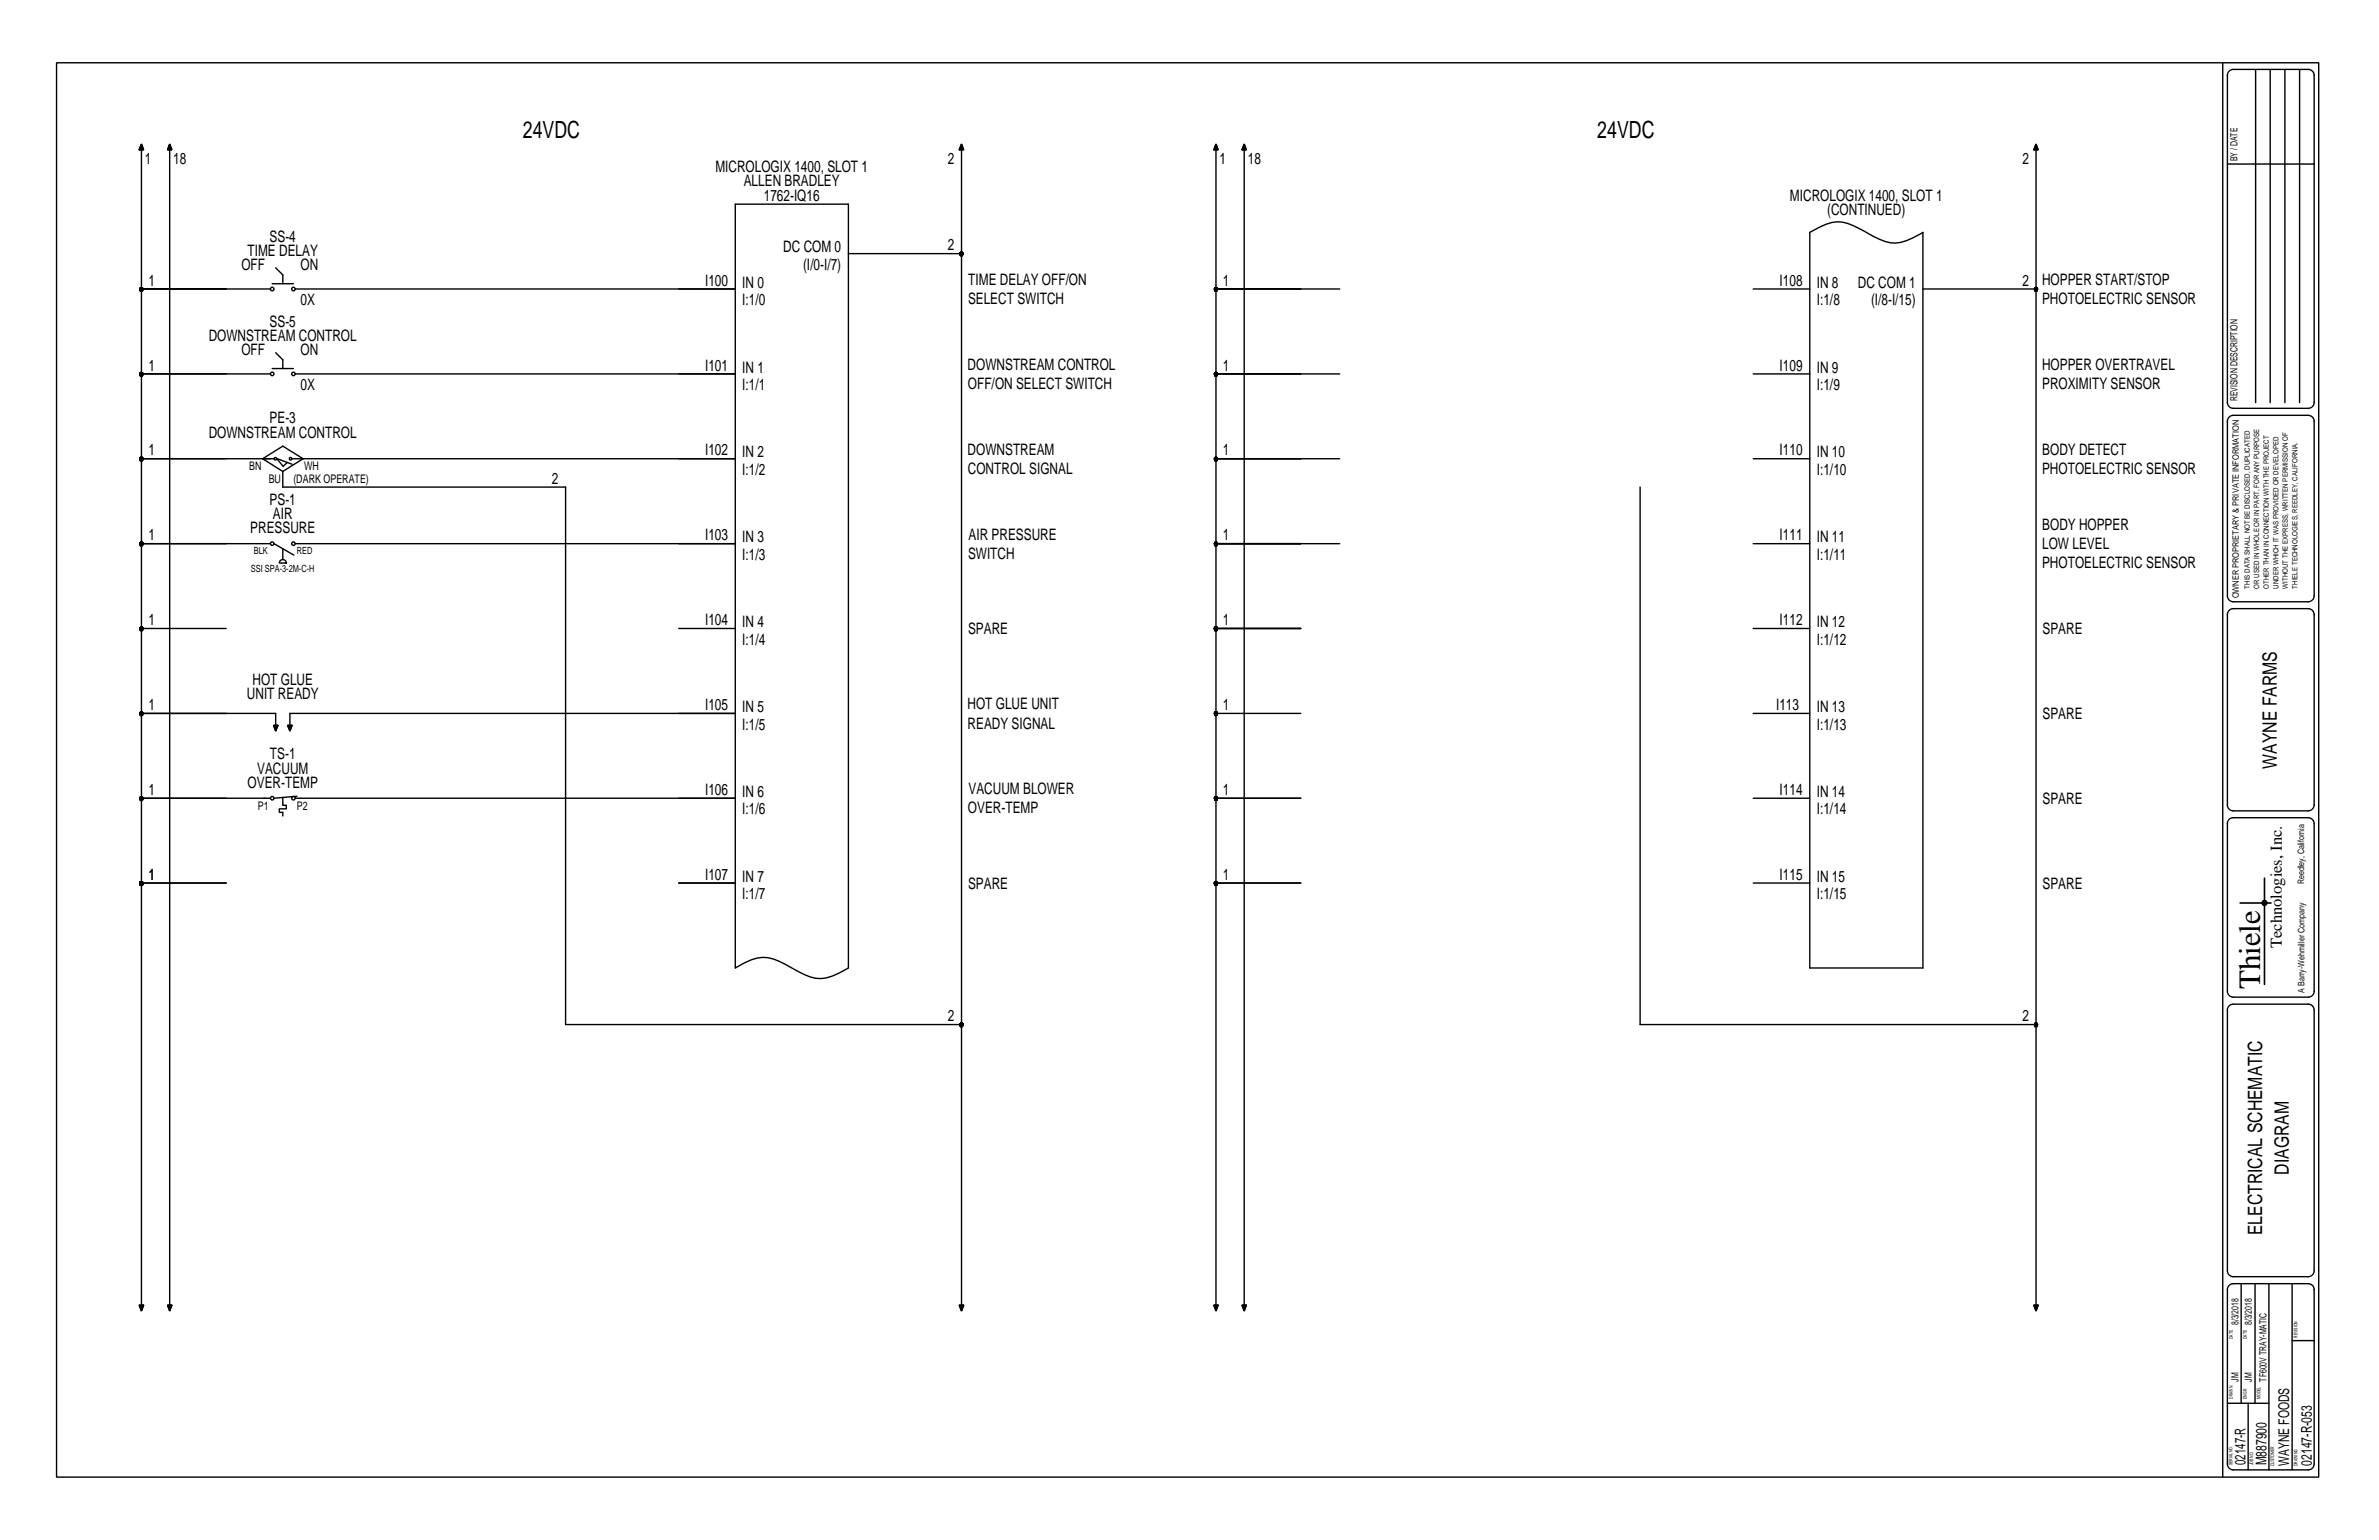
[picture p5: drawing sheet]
<svg xmlns="http://www.w3.org/2000/svg" width="432mm" height="279mm" viewBox="0 0 432 279" stroke-linecap="round" stroke-linejoin="round" font-family="sans-serif">
<defs><g id="words">
<text font-size="5.6" x="410.2" y="179.5" transform="rotate(-90 410.2 179.5)">Thiele</text>
<g font-size="4.3">
<text x="94.9" y="25.1">24VDC</text>
<text x="289.9" y="25.1">24VDC</text>
</g>
<g font-size="3.6">
<text x="413.3" y="139.5" transform="rotate(-90 413.3 139.5)">WAYNE FARMS</text>
<text x="415.4" y="213.1" transform="rotate(-90 415.4 213.1)">DIAGRAM</text>
<text x="410.6" y="224.1" transform="rotate(-90 410.6 224.1)">ELECTRICAL SCHEMATIC</text>
</g>
<text font-size="3" x="414.2" y="172" transform="rotate(-90 414.2 172)">Technologies, Inc.</text>
<g font-size="2.9">
<text x="26.3" y="29.7">1</text>
<text x="31.4" y="29.7">18</text>
<text x="172" y="29.7">2</text>
<text x="221.3" y="29.7">1</text>
<text x="226.5" y="29.7">18</text>
<text x="367.1" y="29.7">2</text>
<text x="129.9" y="31.3">MICROLOGIX 1400, SLOT 1</text>
<text x="135" y="33.8">ALLEN BRADLEY</text>
<text x="138.6" y="36.4">1762-IQ16</text>
<text x="324.9" y="36.4">MICROLOGIX 1400, SLOT 1</text>
<text x="331.6" y="39">(CONTINUED)</text>
<text x="44.9" y="46.4">TIME DELAY</text>
<text x="48.9" y="43.8">SS-4</text>
<text x="142.2" y="45.8">DC COM 0</text>
<text x="172" y="45.4">2</text>
<text x="26.9" y="51.8">1</text>
<text x="43.8" y="49">OFF</text>
<text x="54.5" y="49">ON</text>
<text x="128" y="51.8">I100</text>
<text x="134.7" y="52.2">IN 0</text>
<text x="145.8" y="49">(I/0-I/7)</text>
<text x="175.7" y="51.7">TIME DELAY OFF/ON</text>
<text x="222" y="51.8">1</text>
<text x="323" y="51.8">I108</text>
<text x="329.8" y="52.2">IN 8</text>
<text x="337.2" y="52.2">DC COM 1</text>
<text x="367.1" y="51.8">2</text>
<text x="370.6" y="51.7">HOPPER START/STOP</text>
<text x="48.9" y="59.2">SS-5</text>
<text x="54.5" y="55.4">0X</text>
<text x="134.7" y="55.4">I:1/0</text>
<text x="175.7" y="55.2">SELECT SWITCH</text>
<text x="329.8" y="55.4">I:1/8</text>
<text x="339.6" y="55.4">(I/8-I/15)</text>
<text x="370.6" y="55.2">PHOTOELECTRIC SENSOR</text>
<text x="37.9" y="61.8">DOWNSTREAM CONTROL</text>
<text x="43.8" y="64.4">OFF</text>
<text x="54.5" y="64.4">ON</text>
<text x="26.9" y="67.2">1</text>
<text x="54.5" y="70.8">0X</text>
<text x="128" y="67.2">I101</text>
<text x="134.7" y="70.8">I:1/1</text>
<text x="134.7" y="67.6">IN 1</text>
<text x="175.6" y="67.1">DOWNSTREAM CONTROL</text>
<text x="175.7" y="70.6">OFF/ON SELECT SWITCH</text>
<text x="222" y="67.2">1</text>
<text x="323" y="67.2">I109</text>
<text x="329.8" y="70.8">I:1/9</text>
<text x="329.8" y="67.6">IN 9</text>
<text x="370.6" y="67.1">HOPPER OVERTRAVEL</text>
<text x="370.6" y="70.6">PROXIMITY SENSOR</text>
<text x="48.9" y="76.8">PE-3</text>
<text x="26.9" y="82.6">1</text>
<text x="37.9" y="79.4">DOWNSTREAM CONTROL</text>
<text x="128" y="82.6">I102</text>
<text x="134.7" y="83">IN 2</text>
<text x="175.6" y="82.5">DOWNSTREAM</text>
<text x="222" y="82.6">1</text>
<text x="323" y="82.6">I110</text>
<text x="329.8" y="83">IN 10</text>
<text x="370.7" y="82.5">BODY DETECT</text>
<text x="100.2" y="87.8">2</text>
<text x="134.7" y="86.2">I:1/2</text>
<text x="175.7" y="86">CONTROL SIGNAL</text>
<text x="329.8" y="86.2">I:1/10</text>
<text x="370.6" y="86">PHOTOELECTRIC SENSOR</text>
<text x="48.9" y="91.6">PS-1</text>
<text x="49.5" y="94.1">AIR</text>
<text x="26.9" y="98">1</text>
<text x="45.4" y="96.7">PRESSURE</text>
<text x="128" y="98">I103</text>
<text x="134.7" y="98.4">IN 3</text>
<text x="134.7" y="101.6">I:1/3</text>
<text x="175.7" y="101.4">SWITCH</text>
<text x="175.8" y="97.9">AIR PRESSURE</text>
<text x="222" y="98">1</text>
<text x="323" y="98">I111</text>
<text x="329.8" y="98.4">IN 11</text>
<text x="329.8" y="101.6">I:1/11</text>
<text x="370.7" y="96.2">BODY HOPPER</text>
<text x="370.7" y="99.7">LOW LEVEL</text>
<text x="370.6" y="103.1">PHOTOELECTRIC SENSOR</text>
<text x="26.9" y="113.4">1</text>
<text x="128" y="113.4">I104</text>
<text x="134.7" y="113.8">IN 4</text>
<text x="222" y="113.4">1</text>
<text x="323" y="113.4">I112</text>
<text x="329.8" y="113.8">IN 12</text>
<text x="134.7" y="117">I:1/4</text>
<text x="175.7" y="115.1">SPARE</text>
<text x="329.8" y="117">I:1/12</text>
<text x="370.7" y="115.1">SPARE</text>
<text x="45.8" y="124.3">HOT GLUE</text>
<text x="26.9" y="128.8">1</text>
<text x="44.8" y="126.9">UNIT READY</text>
<text x="128" y="128.8">I105</text>
<text x="134.7" y="129.2">IN 5</text>
<text x="175.6" y="128.7">HOT GLUE UNIT</text>
<text x="222" y="128.8">1</text>
<text x="322.4" y="128.8">I113</text>
<text x="329.8" y="129.2">IN 13</text>
<text x="370.7" y="130.5">SPARE</text>
<text x="49" y="137.8">TS-1</text>
<text x="134.7" y="132.4">I:1/5</text>
<text x="175.6" y="132.2">READY SIGNAL</text>
<text x="329.8" y="132.4">I:1/13</text>
<text x="44.9" y="142.9">OVER-TEMP</text>
<text x="46.7" y="140.3">VACUUM</text>
<text x="26.9" y="144.2">1</text>
<text x="128" y="144.2">I106</text>
<text x="134.7" y="144.6">IN 6</text>
<text x="134.7" y="147.8">I:1/6</text>
<text x="175.7" y="147.6">OVER-TEMP</text>
<text x="175.8" y="144.1">VACUUM BLOWER</text>
<text x="222" y="144.2">1</text>
<text x="323" y="144.2">I114</text>
<text x="329.8" y="144.6">IN 14</text>
<text x="329.8" y="147.8">I:1/14</text>
<text x="370.7" y="145.9">SPARE</text>
<text x="26.9" y="159.6">1</text>
<text x="128" y="159.6">I107</text>
<text x="134.7" y="160">IN 7</text>
<text x="175.7" y="161.2">SPARE</text>
<text x="222" y="159.6">1</text>
<text x="323" y="159.6">I115</text>
<text x="329.8" y="160">IN 15</text>
<text x="370.7" y="161.2">SPARE</text>
<text x="134.7" y="163.2">I:1/7</text>
<text x="329.8" y="163.2">I:1/15</text>
<text x="172" y="185.3">2</text>
<text x="367.1" y="185.3">2</text>
</g>
<g font-size="2.7">
<text x="407.6" y="265.7" transform="rotate(-90 407.6 265.7)">02147-R</text>
<text x="411.4" y="265.9" transform="rotate(-90 411.4 265.9)">M887900</text>
<text x="415.5" y="265.9" transform="rotate(-90 415.5 265.9)">WAYNE FOODS</text>
<text x="419.6" y="265.9" transform="rotate(-90 419.6 265.9)">02147-R-053</text>
</g>
<g font-size="2.1">
<text x="45.2" y="85.3">BN</text>
<text x="48.8" y="87.7">BU</text>
<text x="53.3" y="87.7">(DARK OPERATE)</text>
<text x="55.2" y="85.3">WH</text>
<text x="46.8" y="146.9">P1</text>
<text x="53.9" y="146.9">P2</text>
</g>
<g font-size="1.8">
<text x="406.1" y="29.3" transform="rotate(-90 406.1 29.3)">BY / DATE</text>
<text x="406.1" y="72.8" transform="rotate(-90 406.1 72.8)">REVISION DESCRIPTION</text>
<text x="46.1" y="100.6">BLK</text>
<text x="53.9" y="100.6">RED</text>
<text x="45.6" y="103.8">SSI SPA-3-2M-C-H</text>
<text x="406.3" y="240.4" transform="rotate(-90 406.3 240.4)">8/3/2018</text>
<text x="408.7" y="240.4" transform="rotate(-90 408.7 240.4)">8/3/2018</text>
<text x="406.3" y="250.7" transform="rotate(-90 406.3 250.7)">JM</text>
<text x="408.7" y="250.7" transform="rotate(-90 408.7 250.7)">JM</text>
<text x="411.4" y="250.7" transform="rotate(-90 411.4 250.7)">TF600V TRAY-MATIC</text>
</g>
<g font-size="1.6">
<text x="406.4" y="108.6" transform="rotate(-90 406.4 108.6)">OWNER PROPRIETARY &amp; PRIVATE INFORMATION</text>
<text x="418.2" y="160.5" transform="rotate(-90 418.2 160.5)">Reedley, California</text>
<text x="418.3" y="180.1" transform="rotate(-90 418.3 180.1)">A Barry-Wehmiller Company</text>
</g>
<g font-size="1.3">
<text x="408.3" y="106.8" transform="rotate(-90 408.3 106.8)">THIS DATA SHALL NOT BE DISCLOSED, DUPLICATED</text>
<text x="410.1" y="106.8" transform="rotate(-90 410.1 106.8)">OR USED IN WHOLE OR IN PART, FOR ANY PURPOSE</text>
<text x="411.8" y="106.8" transform="rotate(-90 411.8 106.8)">OTHER THAN IN CONNECTION WITH THE PROJECT</text>
<text x="413.5" y="106.8" transform="rotate(-90 413.5 106.8)">UNDER WHICH IT WAS PROVIDED OR DEVELOPED</text>
<text x="415.2" y="106.8" transform="rotate(-90 415.2 106.8)">WITHOUT THE EXPRESS, WRITTEN PERMISSION OF</text>
<text x="417" y="106.8" transform="rotate(-90 417 106.8)">THIELE TECHNOLOGIES, REEDLEY, CALIFORNIA.</text>
</g>
<g font-size=".9">
<text x="405.3" y="243" transform="rotate(-90 405.3 243)">DATE</text>
<text x="407.8" y="243" transform="rotate(-90 407.8 243)">DATE</text>
<text x="417" y="242.7" transform="rotate(-90 417 242.7)">REVISION</text>
<text x="405.3" y="253.8" transform="rotate(-90 405.3 253.8)">DRAWN</text>
<text x="407.8" y="253.8" transform="rotate(-90 407.8 253.8)">ENGR</text>
<text x="410.3" y="253.8" transform="rotate(-90 410.3 253.8)">MODEL</text>
<text x="405.2" y="265.9" transform="rotate(-90 405.2 265.9)">SERIAL NO.</text>
<text x="409" y="265.9" transform="rotate(-90 409 265.9)">JOB NO.</text>
<text x="412.8" y="266" transform="rotate(-90 412.8 266)">CUSTOMER</text>
<text x="417" y="266" transform="rotate(-90 417 266)">DRAWING</text>
</g>
</g></defs>
<g fill="none" stroke="#000" stroke-width=".25">
<path d="M10.3 11.4h410.6v256.6h-410.6zM403.4 11.4v256.6M404.3 13.7v59.3M405.3 12.6h13.7a1.07 1.07 0 0 1 1 1.1v59.3M409.4 12.7v60.3M412.1 12.7v60.3M414.7 12.7v60.3M417.4 12.7v60.3M25.3 27.2h.8zM25.7 26.8v210.4M25.7 26.1l.4 1.1h-.8zM30.4 27.2h.8z"/>
<path d="M30.8 26.1l.4 1.1h-.8zM30.8 26.8v210.4M133.5 37h20.5v138.6a10 10 0 0 1-5.5 1.9 13.2 13.2 0 0 1-5.3-2.2 8 8 0 0 0-5.9-1.5 14.6 14.6 0 0 0-3.8 1.8zM174.1 27.2h.8zM174.5 26.1l.4 1.1h-.8zM174.5 26.8v210.4M220.3 27.2h.8zM220.7 26.1l.4 1.1h-.8zM220.7 26.8v210.4M225.4 27.2h.8zM225.8 26.8v210.4M225.8 26.1l.4 1.1h-.8z"/>
<path d="M369.1 27.2h.8zM369.5 26.8v210.4M369.5 26.1l.4 1.1h-.8zM404.3 29.8h15.7M25.4 52.4h.1M25.4 52.3h.1M25.4 52.4l.1 .2zM25.4 52.4v.2zM25.4 52.5v.1zM25.4 52.5h.1M25.4 52.6h.1M25.4 52.4h.3l-.2 .2z"/>
<path d="M25.4 52.3v.1zM25.4 52.6h.1zM25.5 52.2h.1M25.5 52.3h.1M25.5 52.6h.1M25.5 52.2l-.1 .2zM25.5 52.2h.2zM25.5 52.2l.2 .2zM25.5 52.6l.2 .1zM25.5 52.2l-.1 .1zM25.5 52.2h.2v.2zM25.5 52.2l.2 .2h-.3z"/>
<path d="M25.5 52.7h.1M25.6 52.2h.1M25.6 52.7h.1M25.6 52.2h.1zM25.6 52.7h.1zM25.8 52.2h.1M25.8 52.7h.1M25.7 52.2h.1l-.1 .2zM25.7 52.2h.1zM25.7 52.4l.1 .2-.1 .1zM25.7 52.4h.2l-.1 .2zM25.7 52.7l.1-.1z"/>
<path d="M25.7 52.2h.1M25.7 52.4l-.2 .2zM25.7 52.4l.1 .2zM25.7 52.7h.1M25.7 52.4h23.4M25.7 52.4v.3l-.2-.1zM25.8 52.6h.1M25.8 52.2l-.1 .2zM25.8 52.2l.1 .2zM25.8 52.2l.1 .1zM25.8 52.3h.1M25.8 52.2l.1 .2h-.2z"/>
<path d="M25.9 52.3h.1M25.9 52.6h.1M25.9 52.6h-.1zM25.9 52.3v.1zM25.9 52.5h.1M25.9 52.4h.1M25.9 52.4l-.1 .2zM25.9 52.4v.2zM25.9 52.5v.1zM49.4 51.5h3.9M50 48.6l1.3 1.3v1.6M53.6 52.4h79.9"/>
<path d="M154 46h20.5M174.2 46l.1 .2zM174.2 46l.1 .1zM174.2 46h.3l-.2 .2zM174.3 46v.1zM174.3 46h.1M174.3 45.9h.1M174.3 46.1h.1M174.3 46.1v.1zM174.3 45.9l-.1 .1zM174.3 45.8h.1M174.3 46.2h.1"/>
<path d="M174.4 45.8h.1M174.4 46.2h.1M174.3 45.8h.2v.2zM174.3 45.8l.2 .2h-.3zM174.3 45.8l-.1 .2zM174.3 45.8h.2zM174.3 45.8v.1zM174.3 46.2l.2 .1zM174.3 45.8l.2 .2zM174.4 45.8h.1zM174.4 46.2l.1 .1zM174.4 46.3h.1"/>
<path d="M174.5 45.8h.1M174.5 46.3h.1M174.5 45.8h.2l-.2 .2zM174.5 45.8h.2zM174.5 46l.2 .2-.2 .1zM174.5 46h.3l-.1 .2zM174.5 46.3l.2-.1zM174.5 46l-.2 .2zM174.5 46v.3l-.2-.1zM174.6 45.8h.1M174.6 46.2h.1M174.5 46l.2 .2z"/>
<path d="M174.6 46.3h.1M174.7 45.8h.1M174.7 46.2h.1M174.7 45.8v.1zM174.7 45.8l-.2 .2zM174.7 45.8l.1 .2zM174.7 45.8l.1 .2h-.3zM174.7 45.9h.1M174.7 46.1h.1M174.8 46h.1M174.7 45.9l.1 .1zM174.7 46.1v.1z"/>
<path d="M174.8 46l-.1 .1zM174.8 46.1h.1M174.8 46l-.1 .2zM220.5 52.4h.2l-.2 .2zM220.5 52.4v.2zM220.5 52.5v.1zM220.5 52.4h.1M220.5 52.3h.1M220.5 52.5h.1M220.5 52.6h.1M220.5 52.3v.1zM220.5 52.2h.1"/>
<path d="M220.5 52.2h.2zM220.5 52.2l.2 .2zM220.5 52.6l.2 .1zM220.6 52.2h.1M220.6 52.7h.1M220.5 52.2h.2v.2zM220.5 52.2l.2 .2h-.2zM220.5 52.2v.2zM220.5 52.2v.1zM220.5 52.7h.1M220.6 52.2h.1zM220.6 52.7h.1z"/>
<path d="M220.7 52.2h.2l-.2 .2zM220.7 52.2h.2zM220.7 52.4l.2 .2-.2 .1zM220.7 52.4h.3l-.1 .2zM220.7 52.7l.2-.1zM220.8 52.2h.1M220.8 52.7h.1M220.7 52.4h22.5M220.7 52.2h.1M220.7 52.4l-.2 .2zM220.7 52.4l.2 .2zM220.7 52.7h.1"/>
<path d="M220.7 52.4v.3l-.2-.1zM220.9 52.2h.1M220.9 52.6h.1M220.8 52.6h.1M220.9 52.2v.1zM220.9 52.2l-.2 .2zM220.9 52.2l.1 .2zM220.9 52.3h.1M220.9 52.2l.1 .2h-.3zM220.9 52.3l.1 .1zM220.9 52.5h.1M220.9 52.4h.1"/>
<path d="M221 52.4l-.1 .2zM221 52.5l-.1 .1zM318.2 52.4h10.3M328.5 42.2l1.1-.6a6.7 6.7 0 0 1 5.9-1l.8 .3a42.6 42.6 0 0 0 6.5 3.1 7.1 7.1 0 0 0 5.1-1.2l1.1-.6v133.4h-20.5zM349 52.4h20.5M369.3 52.4h.1M369.3 52.3h.1M369.3 52.4l.1 .2zM369.3 52.4v.2zM369.3 52.5v.1zM369.3 52.5h.1M369.3 52.6h.1"/>
<path d="M369.3 52.4h.2l-.1 .2zM369.3 52.3v.1zM369.3 52.6h.1zM369.4 52.2h.1M369.4 52.3h.1M369.4 52.6h.1M369.4 52.2l-.1 .2zM369.4 52.7h.1M369.4 52.2l-.1 .1zM369.4 52.2h.1zM369.4 52.2l.1 .2zM369.4 52.6l.1 .1z"/>
<path d="M369.4 52.2h.1v.2zM369.4 52.2l.1 .2h-.2zM369.4 52.7h.1zM369.5 52.2h.1M369.5 52.7h.1M369.5 52.2h.2l-.2 .2zM369.5 52.2h.2zM369.5 52.4l.2 .2-.2 .1zM369.5 52.4h.3l-.1 .2zM369.5 52.7l.2-.1zM369.6 52.2h.1M369.6 52.7h.1"/>
<path d="M369.5 52.4l-.1 .2zM369.5 52.4l.2 .2zM369.5 52.4v.3l-.1-.1zM369.7 52.2h.1M369.7 52.6h.1M369.7 52.7h.1M369.7 52.2l-.2 .2zM369.7 52.2l.1 .2zM369.7 52.2l.1 .1zM369.7 52.3h.1M369.7 52.2l.1 .2h-.3zM369.8 52.6h-.1z"/>
<path d="M369.8 52.3v.1zM369.8 52.3h.1M369.8 52.5h.1M369.8 52.6h.1M369.8 52.4h.1M369.8 52.4l-.1 .2zM369.8 52.4v.2zM369.8 52.5v.1zM25.4 67.8h.1M25.4 67.7h.1M25.4 67.8l.1 .2zM25.4 67.8v.2z"/>
<path d="M25.4 67.9v.1zM25.4 67.9h.1M25.4 68h.1M25.4 67.8h.3l-.2 .2zM25.4 67.7v.1zM25.5 68h.1M25.5 67.6h.1M25.5 67.7h.1M25.5 67.6l-.1 .2zM25.5 67.6h.2zM25.5 67.6l.2 .2zM25.5 68l.2 .1z"/>
<path d="M25.5 67.6l-.1 .1zM25.5 67.6h.2v.2zM25.5 67.6l.2 .2h-.3zM25.5 68.1h.1M25.6 67.6h.1M25.6 68.1h.1M25.6 67.6h.1zM25.6 68.1h.1zM25.8 67.6h.1M25.8 68.1h.1M25.7 67.6h.1l-.1 .2zM25.7 67.6h.1z"/>
<path d="M25.7 67.8l.1 .2-.1 .1zM25.7 67.8h.2l-.1 .2zM25.7 68.1l.1-.1zM25.7 67.6h.1M25.7 67.8l-.2 .2zM25.7 67.8l.1 .2zM25.7 68.1h.1M25.7 67.8h23.4M25.7 67.8v.3l-.2-.1zM25.8 68h.1M25.8 67.6l-.1 .2zM25.8 67.6l.1 .2z"/>
<path d="M25.8 67.6l.1 .1zM25.8 67.7h.1M25.8 67.6l.1 .2h-.2zM25.9 67.7h.1M25.9 68h.1M25.9 67.7v.1zM25.9 67.8h.1M25.9 67.9h.1M25.9 67.8l-.1 .2zM25.9 67.8v.2zM25.9 67.9v.1zM49.4 66.9h3.9"/>
<path d="M50 64l1.3 1.3v1.6M53.6 67.8h79.9M220.5 67.8h.2l-.2 .2zM220.5 67.8v.2zM220.5 67.9v.1zM220.5 67.8h.1M220.5 67.7h.1M220.5 67.9h.1M220.5 68h.1M220.5 67.7v.1zM220.5 67.6h.1M220.5 67.6h.2z"/>
<path d="M220.5 67.6l.2 .2zM220.5 68l.2 .1zM220.6 67.6h.1M220.6 68.1h.1M220.5 67.6h.2v.2zM220.5 67.6l.2 .2h-.2zM220.5 67.6v.2zM220.5 67.6v.1zM220.5 68.1h.1M220.6 67.6h.1zM220.6 68.1h.1zM220.7 67.6h.2l-.2 .2z"/>
<path d="M220.7 67.6h.2zM220.7 67.8l.2 .2-.2 .1zM220.7 67.8h.3l-.1 .2zM220.7 68.1l.2-.1zM220.8 67.6h.1M220.8 68.1h.1M220.7 67.8h22.5M220.7 67.6h.1M220.7 67.8l-.2 .2zM220.7 67.8l.2 .2zM220.7 68.1h.1M220.7 67.8v.3l-.2-.1z"/>
<path d="M220.9 67.6h.1M220.9 68h.1M220.8 68h.1M220.9 67.6v.1zM220.9 67.6l-.2 .2zM220.9 67.6l.1 .2zM220.9 67.7h.1M220.9 67.6l.1 .2h-.3zM220.9 67.7l.1 .1zM220.9 67.8h.1M220.9 67.9h.1M221 67.8l-.1 .2z"/>
<path d="M221 67.9l-.1 .1zM318.2 67.8h10.3M404.3 76.4v31.7M405.3 75.4h13.7a1.08 1.08 0 0 1 1 1v31.7M405.3 74.1h13.7M25.4 98.6h.1M25.4 98.5h.1M25.4 98.6l.1 .2zM25.4 98.6v.1zM25.4 98.7h.1M25.4 83.2h.1M25.4 83.1h.1"/>
<path d="M25.4 83.2l.1 .2zM25.4 83.2v.2zM25.4 83.3h.1M25.4 83.4h.1M25.4 98.6h.3l-.2 .2zM25.4 83.2h.3l-.2 .2zM25.4 98.5v.1zM25.4 83.1v.1zM25.4 98.7l.1 .1zM25.4 98.8h.1M25.4 83.4h.1zM25.5 98.4h.1"/>
<path d="M25.5 98.5h.1M25.5 98.8h.1M25.5 83h.1M25.5 83.1h.1M25.5 83.4h.1M25.5 98.4l-.1 .2zM25.5 83l-.1 .2zM25.5 98.4h.2zM25.5 98.4l.2 .2zM25.5 98.8l.2 .1zM25.5 83h.2zM25.5 83l.2 .2z"/>
<path d="M25.5 83.4l.2 .1zM25.5 98.4l-.1 .1zM25.5 98.4h.2v.2zM25.5 98.4l.2 .2h-.3zM25.5 98.9h.1M25.5 83h.2v.2zM25.5 83l.2 .2h-.3zM25.5 83.5h.1M25.6 98.4h.1M25.6 98.9h.1M25.6 83h.1M25.6 83.5h.1"/>
<path d="M25.6 98.4h.1zM25.6 98.9h.1zM25.6 83h.1zM25.6 83.5h.1zM25.7 98.6h23.4M25.8 98.4h.1M25.8 98.9h.1M25.8 83h.1M25.8 83.5h.1M25.7 98.4h.1l-.1 .2zM25.7 98.4h.1zM25.7 98.6l.1 .2-.1 .1z"/>
<path d="M25.7 98.6h.2l-.1 .2zM25.7 98.9l.1-.1zM25.7 83h.1l-.1 .2zM25.7 83h.1zM25.7 83.2l.1 .2-.1 .1zM25.7 83.2h.2l-.1 .2zM25.7 83.5l.1-.1zM25.7 98.4h.1M25.7 98.6l-.2 .2zM25.7 98.6l.1 .2zM25.7 98.9h.1M25.7 83h.1"/>
<path d="M25.7 83.2l-.2 .2zM25.7 83.2l.1 .2zM25.7 83.5h.1M25.7 83.2h24M25.7 98.6v.3l-.2-.1zM25.7 83.2v.3l-.2-.1zM25.8 98.8h.1M25.8 83.4h.1M25.8 98.4l-.1 .2zM25.8 98.4l.1 .2zM25.8 98.4l.1 .1zM25.8 98.5h.1"/>
<path d="M25.8 83l-.1 .2zM25.8 83l.1 .2zM25.8 83.1h.1M25.9 83.1h.1M25.8 98.4l.1 .2h-.2zM25.8 83l.1 .2h-.2zM25.9 98.5h.1M25.9 98.7h.1M25.9 98.8h.1M25.9 83.4h.1M25.9 98.7l-.1 .1zM25.9 83.4h-.1z"/>
<path d="M25.9 98.5v.1zM25.9 98.6h.1M25.9 83.1v.1zM25.9 83.3h.1M25.9 83.2h.1M25.9 98.6l-.1 .2zM25.9 83.2l-.1 .2zM25.9 98.6v.1zM25.9 83.2v.2zM47.7 83.2l3.6-2.3 3.7 2.3-3.7 2.3zM49.7 98.6l3.6 2.1M51.3 85.5v2.9h51.4v97.5h71.8"/>
<path d="M51.3 99.5v2M52.2 83.9l-.8 .7-1.2-1.4 2.8 1M53 83.2h80.5M53.6 98.6h79.9M220.5 98.6h.2l-.2 .2zM220.5 83.2h.2l-.2 .2zM220.5 98.6v.2zM220.5 83.2v.2zM220.5 98.6v.1zM220.5 98.7h.1M220.5 98.6h.1M220.5 98.5h.1"/>
<path d="M220.5 83.2h.1M220.5 83.1h.1M220.5 83.3h.1M220.5 83.4h.1M220.5 98.7v.1zM220.5 98.5v.1zM220.5 98.8h.1M220.5 83.1v.1zM220.5 98.4h.1M220.5 83h.1M220.5 98.4h.2zM220.5 98.4l.2 .2z"/>
<path d="M220.5 98.8l.2 .1zM220.5 83h.2zM220.5 83l.2 .2zM220.5 83.4l.2 .1zM220.6 98.4h.1M220.6 98.9h.1M220.6 83h.1M220.6 83.5h.1M220.5 98.4h.2v.2zM220.5 98.4l.2 .2h-.2zM220.5 98.4v.2zM220.5 98.4v.1z"/>
<path d="M220.5 98.9h.1M220.5 83h.2v.2zM220.5 83l.2 .2h-.2zM220.5 83v.2zM220.5 83.5h.1M220.6 98.4h.1zM220.6 98.9h.1zM220.6 83h.1zM220.6 83.5h.1zM220.7 83.2h22.5M220.7 98.4h.2l-.2 .2zM220.7 98.4h.2z"/>
<path d="M220.7 98.6l.2 .2-.2 .1zM220.7 98.6h.3l-.1 .2zM220.7 98.9l.2-.1zM220.7 83h.2l-.2 .2zM220.7 83h.2zM220.7 83.2l.2 .2-.2 .1zM220.7 83.2h.3l-.1 .2zM220.7 83.5l.2-.1zM220.8 98.4h.1M220.8 98.9h.1M220.8 83h.1M220.8 83.5h.1"/>
<path d="M220.7 98.6h22.5M220.7 98.4h.1M220.7 98.6l-.2 .2zM220.7 98.6l.2 .2zM220.7 98.9h.1M220.7 83h.1M220.7 83.2l-.2 .2zM220.7 83.2l.2 .2zM220.7 83.5h.1M220.7 98.6v.3l-.2-.1zM220.7 83.2v.3l-.2-.1zM220.9 98.4h.1"/>
<path d="M220.9 98.8h.1M220.9 83h.1M220.9 83.4h.1M220.8 98.8h.1M220.8 83.4h.1M220.9 98.4v.1zM220.9 83.1h.1M220.9 98.4l-.2 .2zM220.9 98.4l.1 .2zM220.9 98.5h.1M220.9 83l-.2 .2zM220.9 83l.1 .2z"/>
<path d="M220.9 98.4l.1 .2h-.3zM220.9 83l.1 .2h-.3zM220.9 98.7h.1M220.9 98.5l.1 .1zM220.9 98.6h.1M220.9 98.7v.1zM220.9 83.1l.1 .1zM220.9 83.3h.1M220.9 83.2h.1M221 98.6l-.1 .1zM221 98.7h-.1zM221 83.2l-.1 .2z"/>
<path d="M221 98.6l-.1 .2zM297.7 88.4v97.5h71.8M318.2 98.6h10.3M318.2 83.2h10.3M25.4 114h.1M25.4 113.9h.1M25.4 114l.1 .2zM25.4 114v.2zM25.4 114.1h.1M25.4 114.2h.1M25.4 114h.3l-.2 .2zM25.4 113.9v.1z"/>
<path d="M25.4 114.2h.1zM25.5 113.8h.1M25.5 113.9h.1M25.5 114.2h.1M25.5 113.8l-.1 .2zM25.5 113.8h.2zM25.5 113.8l.2 .2zM25.5 114.2l.2 .1zM25.5 113.8h.2v.2zM25.5 113.8l.2 .2h-.3zM25.5 114.3h.1M25.6 113.8h.1"/>
<path d="M25.6 114.3h.1M25.6 113.8h.1zM25.6 114.3h.1zM25.8 113.8h.1M25.8 114.3h.1M25.7 113.8h.1l-.1 .2zM25.7 113.8h.1zM25.7 114l.1 .2-.1 .1zM25.7 114h.2l-.1 .2zM25.7 114.3l.1-.1zM25.7 113.8h.1M25.7 114l-.2 .2z"/>
<path d="M25.7 114l.1 .2zM25.7 114.3h.1M25.7 114h15.4M25.7 114v.3l-.2-.1zM25.8 114.2h.1M25.8 113.8l-.1 .2zM25.8 113.8l.1 .2zM25.8 113.9h.1M25.9 113.9h.1M25.8 113.8l.1 .2h-.2zM25.9 114.2h.1M25.9 114.2h-.1z"/>
<path d="M25.9 113.9v.1zM25.9 114.1h.1M25.9 114h.1M25.9 114l-.1 .2zM25.9 114v.2zM50.9 101.7a.63 .63 0 0 1 .7-.1 .63 .63 0 0 1 .4 .6h-1.3zM123.2 114h10.3M220.5 114h.2l-.2 .2zM220.5 114v.2zM220.5 114h.1M220.5 113.9h.1M220.5 114.1h.1"/>
<path d="M220.5 114.2h.1M220.5 113.9v.1zM220.5 113.8h.1M220.5 113.8h.2zM220.5 113.8l.2 .2zM220.5 114.2l.2 .1zM220.6 113.8h.1M220.6 114.3h.1M220.5 113.8h.2v.2zM220.5 113.8l.2 .2h-.2zM220.5 113.8v.2zM220.5 114.3h.1"/>
<path d="M220.6 113.8h.1zM220.6 114.3h.1zM220.7 113.8h.2l-.2 .2zM220.7 113.8h.2zM220.7 114l.2 .2-.2 .1zM220.7 114h.3l-.1 .2zM220.7 114.3l.2-.1zM220.8 113.8h.1M220.8 114.3h.1M220.7 114h15.4M220.7 113.8h.1M220.7 114l-.2 .2z"/>
<path d="M220.7 114l.2 .2zM220.7 114.3h.1M220.7 114v.3l-.2-.1zM220.9 113.8h.1M220.9 114.2h.1M220.8 114.2h.1M220.9 113.9h.1M220.9 113.8l-.2 .2zM220.9 113.8l.1 .2zM220.9 113.8l.1 .2h-.3zM220.9 113.9l.1 .1zM220.9 114.1h.1"/>
<path d="M220.9 114h.1M221 114l-.1 .2zM318.2 114h10.3M404.3 111.5v34.6M405.3 109.2h13.7M405.3 110.4h13.7a1.08 1.08 0 0 1 1 1.1v34.5M25.4 129.4h.1M25.4 129.3h.1M25.4 129.4l.1 .2zM25.4 129.4v.1zM25.4 129.5h.1M25.4 129.4h.3l-.2 .2z"/>
<path d="M25.4 129.3v.1zM25.4 129.2h.1M25.4 129.5l.1 .1zM25.4 129.6h.1M25.5 129.2h.1M25.5 129.6h.1M25.5 129.2l-.1 .2zM25.5 129.2h.2zM25.5 129.2l.2 .2zM25.5 129.6l.2 .1zM25.5 129.2l-.1 .1zM25.5 129.2h.2v.2z"/>
<path d="M25.5 129.2l.2 .2h-.3zM25.6 129.2h.1M25.6 129.7h.1M25.6 129.2h.1zM25.6 129.7h.1zM25.7 129.4h24.3v2.6M25.8 129.2h.1M25.8 129.7h.1M25.7 129.2h.1l-.1 .2zM25.7 129.2h.1zM25.7 129.4l.1 .2-.1 .1zM25.7 129.4h.2l-.1 .2z"/>
<path d="M25.7 129.7l.1-.1zM25.7 129.2h.1M25.7 129.4l-.2 .2zM25.7 129.4l.1 .2zM25.7 129.7h.1M25.7 129.4v.3l-.2-.1zM25.8 129.6h.1M25.8 129.2l-.1 .2zM25.8 129.2l.1 .2zM25.8 129.2l.1 .1zM25.8 129.2l.1 .2h-.2zM25.9 129.2h.1"/>
<path d="M25.9 129.3h.1M25.9 129.5h.1M25.9 129.6h.1M25.9 129.5l-.1 .1zM25.9 129.3v.1zM25.9 129.4h.1M25.9 129.4l-.1 .2zM25.9 129.4v.1zM49.7 131.6h.7zM49.7 131.6h.7l-.4 1zM52.2 131.6h.8zM52.2 131.6h.8l-.4 1z"/>
<path d="M133.5 129.4h-80.9v2.6M220.5 129.4h.2l-.2 .2zM220.5 129.4v.2zM220.5 129.4v.1zM220.5 129.5h.1M220.5 129.4h.1M220.5 129.3h.1M220.5 129.5v.1zM220.5 129.3v.1zM220.5 129.2h.1M220.5 129.6h.1M220.5 129.2h.2z"/>
<path d="M220.5 129.2l.2 .2zM220.5 129.6l.2 .1zM220.6 129.2h.1M220.6 129.7h.1M220.5 129.2h.2v.2zM220.5 129.2l.2 .2h-.2zM220.5 129.2v.2zM220.5 129.2v.1zM220.6 129.2h.1zM220.6 129.7h.1zM220.7 129.2h.2l-.2 .2zM220.7 129.2h.2z"/>
<path d="M220.7 129.4l.2 .2-.2 .1zM220.7 129.4h.3l-.1 .2zM220.7 129.7l.2-.1zM220.8 129.2h.1M220.8 129.7h.1M220.7 129.4h15.4M220.7 129.2h.1M220.7 129.4l-.2 .2zM220.7 129.4l.2 .2zM220.7 129.7h.1M220.7 129.4v.3l-.2-.1zM220.9 129.2h.1"/>
<path d="M220.9 129.6h.1M220.8 129.6h.1M220.9 129.2v.1zM220.9 129.2l-.2 .2zM220.9 129.2l.1 .2zM220.9 129.2l.1 .2h-.3zM220.9 129.3h.1M220.9 129.5h.1M220.9 129.3l.1 .1zM220.9 129.5v.1zM220.9 129.4h.1M221 129.4l-.1 .1z"/>
<path d="M221 129.5h-.1zM221 129.4l-.1 .2zM318.2 129.4h10.3M25.4 144.8h.1M25.4 144.7h.1M25.4 144.8l.1 .2zM25.4 144.8v.1zM25.4 144.9h.1M25.4 144.8h.3l-.2 .2zM25.4 144.7v.1zM25.4 144.9l.1 .1zM25.4 145h.1"/>
<path d="M25.5 144.6h.1M25.5 144.7h.1M25.5 145h.1M25.5 144.6l-.1 .2zM25.5 144.6h.2zM25.5 144.6l.2 .2zM25.5 145l.2 .1zM25.5 144.6l-.1 .1zM25.5 160h.1M25.5 144.6h.2v.2zM25.5 144.6l.2 .2h-.3zM25.5 145.1h.1"/>
<path d="M25.6 144.6h.1M25.6 145.1h.1M25.6 160h.1zM25.6 144.6h.1zM25.6 145.1h.1zM25.6 160h.1M25.8 160h.1M25.8 144.6h.1M25.8 145.1h.1M25.7 160h.1l-.1 .2zM25.7 160h.1zM25.7 144.6h.1l-.1 .2z"/>
<path d="M25.7 144.6h.1zM25.7 144.8l.1 .2-.1 .1zM25.7 144.8h.2l-.1 .2zM25.7 145.1l.1-.1zM25.7 160h.1M25.7 144.6h.1M25.7 144.8l-.2 .2zM25.7 144.8l.1 .2zM25.7 145.1h.1M25.7 144.8v.3l-.2-.1zM25.8 145h.1M25.8 144.6l-.1 .2z"/>
<path d="M25.8 144.6l.1 .2zM25.8 144.6l.1 .1zM25.8 144.7h.1M25.8 144.6l.1 .2h-.2zM25.9 144.7h.1M25.9 144.9h.1M25.9 145h.1M25.9 144.9l-.1 .1zM25.9 144.7v.1zM25.9 144.8h.1M25.9 144.8l-.1 .2zM25.9 144.8v.1z"/>
<path d="M49.1 144.8h-23.4M51.3 144.7v1.4h.7v.6h-1.3v.7h.6v.6M53.6 144.8h79.9M53.9 144.5l-4.2 .3M220.5 144.8h.2l-.2 .2zM220.5 144.8v.2zM220.5 144.8v.1zM220.5 144.8h.1M220.5 144.7h.1M220.5 144.9h.1M220.5 144.9v.1zM220.5 144.7v.1z"/>
<path d="M220.5 145h.1M220.5 144.6h.1M220.5 144.6h.2zM220.5 144.6l.2 .2zM220.5 145l.2 .1zM220.6 144.6h.1M220.6 145.1h.1M220.5 160h.1M220.5 144.6h.2v.2zM220.5 144.6l.2 .2h-.2zM220.5 144.6v.2zM220.5 144.6v.1z"/>
<path d="M220.5 145.1h.1M220.6 160h.1zM220.6 144.6h.1zM220.6 145.1h.1zM220.6 160h.1M220.7 160h.2l-.2 .2zM220.7 160h.2zM220.7 144.6h.2l-.2 .2zM220.7 144.6h.2zM220.7 144.8l.2 .2-.2 .1zM220.7 144.8h.3l-.1 .2zM220.7 145.1l.2-.1z"/>
<path d="M220.8 160h.1M220.8 144.6h.1M220.8 145.1h.1M220.7 144.8h15.4M220.7 160h.1M220.7 144.6h.1M220.7 144.8l-.2 .2zM220.7 144.8l.2 .2zM220.7 145.1h.1M220.7 144.8v.3l-.2-.1zM220.9 160h.1M220.9 144.6h.1"/>
<path d="M220.9 145h.1M220.8 145h.1M220.9 144.6v.1zM220.9 144.6l-.2 .2zM220.9 144.6l.1 .2zM220.9 144.7h.1M220.9 144.6l.1 .2h-.3zM220.9 144.9h.1M220.9 144.7l.1 .1zM220.9 144.9v.1zM220.9 144.8h.1M221 144.8l-.1 .1z"/>
<path d="M221 144.8l-.1 .2zM318.2 144.8h10.3M404.3 149.4v30.5M405.3 147.1h13.7M405.3 148.4h13.7a1.08 1.08 0 0 1 1 1v30.5M25.4 160.2h.1M25.4 160.1h.1M25.4 160.2l.1 .2zM25.4 160.2v.1zM25.4 160.3h.1M25.4 160.2h.3l-.2 .2zM25.4 160.1v.1z"/>
<path d="M25.4 160h.1M25.4 160.3l.1 .1zM25.4 160.4h.1M25.5 160.4h.1M25.5 160l-.1 .2zM25.5 160h.2zM25.5 160l.2 .2zM25.5 160.4l.2 .1zM25.5 160l-.1 .1zM25.5 160h.2v.2zM25.5 160l.2 .2h-.3zM25.6 160.5h.1"/>
<path d="M25.6 160.5h.1zM25.8 160.5h.1M25.7 160.2l.1 .2-.1 .1zM25.7 160.2h.2l-.1 .2zM25.7 160.5l.1-.1zM25.7 160.2l-.2 .2zM25.7 160.2l.1 .2zM25.7 160.5h.1M25.7 160.2h15.4M25.7 160.2v.3l-.2-.1zM25.8 160.4h.1M25.8 160l-.1 .2z"/>
<path d="M25.8 160l.1 .2zM25.8 160l.1 .1zM25.8 160l.1 .2h-.2zM25.9 160h.1M25.9 160.1h.1M25.9 160.3h.1M25.9 160.4h.1M25.9 160.3l-.1 .1zM25.9 160.1v.1zM25.9 160.2h.1M25.9 160.2l-.1 .2zM25.9 160.2v.1z"/>
<path d="M123.2 160.2h10.3M220.5 160.2h.2l-.2 .2zM220.5 160.2v.2zM220.5 160.2v.1zM220.5 160.3h.1M220.5 160.2h.1M220.5 160.1h.1M220.5 160.3v.1zM220.5 160.1v.1zM220.5 160.4h.1M220.5 160h.2zM220.5 160l.2 .2z"/>
<path d="M220.5 160.4l.2 .1zM220.6 160.5h.1M220.5 160h.2v.2zM220.5 160l.2 .2h-.2zM220.5 160v.2zM220.5 160v.1zM220.6 160.5h.1zM220.7 160.2l.2 .2-.2 .1zM220.7 160.2h.3l-.1 .2zM220.7 160.5l.2-.1zM220.8 160.5h.1M220.7 160.2h15.4"/>
<path d="M220.7 160.2l-.2 .2zM220.7 160.2l.2 .2zM220.7 160.5h.1M220.7 160.2v.3l-.2-.1zM220.9 160.4h.1M220.8 160.4h.1M220.9 160v.1zM220.9 160l-.2 .2zM220.9 160l.1 .2zM220.9 160l.1 .2h-.3zM220.9 160.1h.1M220.9 160.3h.1"/>
<path d="M220.9 160.1l.1 .1zM220.9 160.3v.1zM220.9 160.2h.1M221 160.2l-.1 .1zM221 160.3h-.1zM221 160.2l-.1 .2zM318.2 160.2h10.3M174.2 185.9l.1 .2zM174.2 185.9l.1 .1zM174.2 185.9h.3l-.2 .2zM174.3 185.9v.1zM174.3 185.9h.1"/>
<path d="M174.3 185.8h.1M174.3 186h.1M174.3 186.1h.1M174.3 185.8l-.1 .1zM174.3 185.8v.1zM174.3 185.7h.1M174.4 185.7h.1M174.4 186.1h.1M174.3 185.7l.2-.1v.3zM174.3 185.7l.2 .2h-.3zM174.3 185.7l-.1 .2zM174.3 185.7l.2-.1z"/>
<path d="M174.3 185.7v.1zM174.3 186.1h.2zM174.3 185.7l.2 .2zM174.4 185.7l.1-.1zM174.4 185.6h.1M174.4 186.1h.1zM174.5 185.6h.1M174.5 186.1h.1M174.5 185.6l.2 .1-.2 .2zM174.5 185.6l.2 .1zM174.5 185.9l.2 .2h-.2zM174.5 185.9h.3l-.1 .2z"/>
<path d="M174.5 186.1h.2zM174.5 185.9l-.2 .2zM174.5 185.9v.2h-.2zM174.6 185.7h.1M174.6 186.1h.1M174.5 185.9l.2 .2zM174.6 185.6h.1M174.7 185.7h.1M174.7 186.1h.1M174.7 185.7v.1zM174.7 185.7l-.2 .2zM174.7 185.7l.1 .2z"/>
<path d="M174.7 185.7l.1 .2h-.3zM174.7 185.8h.1M174.7 186h.1M174.7 185.8l.1 .1zM174.8 185.9h.1M174.8 185.9l-.1 .1zM174.8 186h.1M174.8 185.9l-.1 .2zM369.3 185.9h.1M369.3 185.8h.1M369.3 185.9l.1 .2zM369.3 185.9v.1z"/>
<path d="M369.3 186h.1M369.3 185.9h.2l-.1 .2zM369.3 185.8v.1zM369.3 185.7h.1M369.3 186.1h.1M369.4 186.1h.1M369.4 185.7h.1M369.4 185.7l-.1 .2zM369.4 185.7l-.1 .1zM369.4 185.7l.1-.1zM369.4 185.7l.1 .2zM369.4 186.1h.1z"/>
<path d="M369.4 185.7l.1-.1v.3zM369.4 185.7l.1 .2h-.2zM369.4 185.6h.1M369.5 185.6h.1M369.5 186.1h.1M369.5 185.6l.2 .1-.2 .2zM369.5 185.6l.2 .1zM369.5 185.9l.2 .2h-.2zM369.5 185.9h.3l-.1 .2zM369.5 186.1h.2zM369.6 185.7h.1M369.6 186.1h.1"/>
<path d="M369.5 185.9l-.1 .2zM369.5 185.9l.2 .2zM369.5 185.9v.2h-.1zM369.6 185.6h.1M369.7 185.7h.1M369.7 186.1h.1M369.7 185.7l-.2 .2zM369.7 185.7l.1 .2zM369.7 185.7l.1 .1zM369.7 185.7l.1 .2h-.3zM369.7 185.8h.1M369.7 186h.1"/>
<path d="M369.8 185.8v.1zM369.8 185.8h.1M369.8 186h.1M369.8 185.9h.1M369.8 185.9l-.1 .2zM369.8 185.9v.1zM404.3 183.2v47.4M405.3 182.2h13.7a1.07 1.07 0 0 1 1 1v47.4M405.3 180.9h13.7M25.3 236.8h.8zM25.3 236.8h.8l-.4 1zM30.4 236.8h.8l-.4 1z"/>
<path d="M30.4 236.8h.8zM174.1 236.8h.8zM174.1 236.8h.8l-.4 1zM220.3 236.8h.8l-.4 1zM220.3 236.8h.8zM225.4 236.8h.8l-.4 1zM225.4 236.8h.8zM369.1 236.8h.8l-.4 1zM369.1 236.8h.8zM404.3 234v31.6M405.3 232.9h13.7a1.07 1.07 0 0 1 1 1.1v31.6M405.3 231.6h13.7"/>
<path d="M406.8 232.9v21.7M409.3 232.9v21.7M411.8 232.9v33.8M416 232.9v33.8M404.3 254.6h7.5M408.1 254.6v12.1M416 243.2h4M405.3 266.7h13.7"/>
<circle cx="25.7" cy="52.4" r=".25"/>
<circle cx="49.4" cy="52.4" r=".32"/>
<circle cx="53.3" cy="52.4" r=".32"/>
<circle cx="174.5" cy="46" r=".26"/>
<circle cx="220.7" cy="52.4" r=".25"/>
<circle cx="369.5" cy="52.4" r=".25"/>
<circle cx="25.7" cy="67.8" r=".26"/>
<circle cx="49.4" cy="67.8" r=".32"/>
<circle cx="53.3" cy="67.8" r=".32"/>
<circle cx="220.7" cy="67.8" r=".26"/>
<circle cx="25.7" cy="83.2" r=".25"/>
<circle cx="25.7" cy="98.6" r=".25"/>
<circle cx="49.4" cy="98.6" r=".32"/>
<circle cx="50" cy="83.2" r=".23"/>
<circle cx="52.7" cy="83.2" r=".23"/>
<circle cx="53.3" cy="98.6" r=".32"/>
<circle cx="220.7" cy="83.2" r=".25"/>
<circle cx="220.7" cy="98.6" r=".25"/>
<circle cx="25.7" cy="114" r=".26"/>
<circle cx="220.7" cy="114" r=".26"/>
<circle cx="25.7" cy="129.4" r=".25"/>
<circle cx="220.7" cy="129.4" r=".25"/>
<circle cx="25.7" cy="144.8" r=".26"/>
<circle cx="49.4" cy="144.8" r=".32"/>
<circle cx="53.3" cy="144.8" r=".32"/>
<circle cx="220.7" cy="144.8" r=".26"/>
<circle cx="25.7" cy="160.2" r=".26"/>
<circle cx="220.7" cy="160.2" r=".26"/>
<circle cx="174.5" cy="185.9" r=".26"/>
<circle cx="369.5" cy="185.9" r=".25"/>
</g>
<g fill="#000">
<path d="M404.7 12.7l.6-.2 .1 .2a1.05 1.05 0 0 0-1 1h-.2a1.06 1.06 0 0 1 .5-1zM404.2 72.9h.2a1.05 1.05 0 0 0 1 1.1v.2a1.12 1.12 0 0 1-1.2-1.3zM404.7 75.5l.6-.3 .1 .2a1.05 1.05 0 0 0-1 1.1h-.2a1.08 1.08 0 0 1 .5-1zM418.9 74a1.05 1.05 0 0 0 1-1.1h.2a1.12 1.12 0 0 1-1.2 1.3zM404.2 108h.2a1.05 1.05 0 0 0 1 1.1v.2a1.12 1.12 0 0 1-1.2-1.3zM404.7 110.5l.6-.2 .1 .2a1.05 1.05 0 0 0-1 1.1h-.2a1.08 1.08 0 0 1 .5-1.1zM418.9 109.1a1.06 1.06 0 0 0 1-1.1h.2a1.12 1.12 0 0 1-1.2 1.3zM404.2 146h.2a1.01 1.01 0 0 0 1 1v.2a1.09 1.09 0 0 1-1.2-1.2zM404.6 148.5l.7-.3 .1 .2a1.01 1.01 0 0 0-1 1.1h-.2a1.04 1.04 0 0 1 .4-1zM418.9 147a1.06 1.06 0 0 0 1-1.1h.2a1.12 1.12 0 0 1-1.2 1.3zM404.2 179.8h.2a1.05 1.05 0 0 0 1 1v.2a1.12 1.12 0 0 1-1.2-1.2zM404.7 182.3l.6-.2 .1 .2a1.05 1.05 0 0 0-1 1h-.2a1.06 1.06 0 0 1 .5-1z"/>
<path d="M418.9 180.8a1.05 1.05 0 0 0 1-1h.2a1.12 1.12 0 0 1-1.2 1.2zM404.2 230.5h.2a1.05 1.05 0 0 0 1 1v.2a1.12 1.12 0 0 1-1.2-1.2zM404.7 233l.6-.2 .1 .2a1.05 1.05 0 0 0-1 1.1h-.2a1.06 1.06 0 0 1 .5-1.1zM418.9 231.5a1.05 1.05 0 0 0 1-1h.2a1.12 1.12 0 0 1-1.2 1.2zM404.2 265.5h.2a1.05 1.05 0 0 0 1 1.1v.2a1.12 1.12 0 0 1-1.2-1.3zM418.9 266.6a1.06 1.06 0 0 0 1-1.1h.2a1.11 1.11 0 0 1-1.2 1.3z"/>
</g>
<g fill="none" stroke="#000" stroke-width=".3">
<path d="M411 159.3v19.3M406.6 163.8h5.6M410.7 163.5l.3-.1v.8zM410.7 163.5v.6l-.1-.3zM410.7 163.5l.3 .7-.3-.1zM411 163.4l.3 .7-.3 .1zM411 163.4l.3 .1v.6zM411.3 163.5l.1 .3-.1 .3z"/>
<circle cx="411" cy="163.8" r=".41"/>
</g>
<g fill="#000">
<path d="M25.7 26.1l.4 1.1h-.8zM25.3 27.2h.8zM30.8 26.1l.4 1.1h-.8zM30.4 27.2h.8zM174.5 26.1l.4 1.1h-.8zM174.1 27.2h.8zM220.7 26.1l.4 1.1h-.8zM220.3 27.2h.8zM225.8 26.1l.4 1.1h-.8zM225.4 27.2h.8zM369.5 26.1l.4 1.1h-.8zM369.1 27.2h.8z"/>
<path d="M25.5 52.2l-.1 .2zM25.4 52.3v.1zM25.4 52.4l.1 .2zM25.4 52.4v.2zM25.4 52.5v.1zM25.5 52.2l-.1 .1zM25.4 52.6h.1zM25.5 52.2h.2v.2zM25.5 52.2l.2 .2h-.3zM25.5 52.2h.2zM25.7 52.4l-.2 .2zM25.7 52.4v.3l-.2-.1z"/>
<path d="M25.5 52.6l.2 .1zM25.6 52.2h.1zM25.6 52.7h.1zM25.5 52.2l.2 .2zM25.8 52.2l.1 .2h-.2zM25.8 52.2l-.1 .2zM25.7 52.2h.1zM25.4 52.4h.3l-.2 .2zM25.7 52.7l.1-.1zM25.7 52.4l.1 .2zM25.7 52.2h.1l-.1 .2zM25.8 52.2l.1 .2z"/>
<path d="M25.8 52.2l.1 .1zM25.7 52.4l.1 .2-.1 .1zM25.7 52.4h.2l-.1 .2zM25.9 52.4l-.1 .2zM25.9 52.6h-.1zM25.9 52.3v.1zM25.9 52.4v.2zM25.9 52.5v.1zM174.3 45.8l-.1 .2zM174.3 45.9l-.1 .1zM174.2 46l.1 .2zM174.2 46l.1 .1z"/>
<path d="M174.3 46v.1zM174.3 45.8v.1zM174.3 46.1v.1zM174.3 45.8h.2v.2zM174.3 45.8l.2 .2h-.3zM174.3 45.8h.2zM174.5 46l-.2 .2zM174.5 46v.3l-.2-.1zM174.3 46.2l.2 .1zM174.4 45.8h.1zM174.4 46.2l.1 .1zM174.3 45.8l.2 .2z"/>
<path d="M174.7 45.8l.1 .2h-.3zM174.7 45.8l-.2 .2zM174.5 45.8h.2zM174.2 46h.3l-.2 .2zM174.5 46.3l.2-.1zM174.5 46l.2 .2zM174.5 45.8h.2l-.2 .2zM174.7 45.8l.1 .2zM174.7 45.8v.1zM174.5 46l.2 .2-.2 .1zM174.5 46h.3l-.1 .2zM174.8 46l-.1 .2z"/>
<path d="M174.7 45.9l.1 .1zM174.8 46l-.1 .1zM174.7 46.1v.1zM220.5 52.2v.2zM220.5 52.3v.1zM220.5 52.4v.2zM220.5 52.5v.1zM220.5 52.2v.1zM220.5 52.2h.2v.2zM220.5 52.2l.2 .2h-.2zM220.5 52.2h.2zM220.7 52.4l-.2 .2z"/>
<path d="M220.7 52.4v.3l-.2-.1zM220.5 52.6l.2 .1zM220.6 52.2h.1zM220.6 52.7h.1zM220.5 52.2l.2 .2zM220.9 52.2l.1 .2h-.3zM220.9 52.2l-.2 .2zM220.7 52.2h.2zM220.5 52.4h.2l-.2 .2zM220.7 52.7l.2-.1zM220.7 52.4l.2 .2zM220.7 52.2h.2l-.2 .2z"/>
<path d="M220.9 52.2l.1 .2zM220.9 52.2v.1zM220.7 52.4l.2 .2-.2 .1zM220.7 52.4h.3l-.1 .2zM221 52.4l-.1 .2zM220.9 52.3l.1 .1zM221 52.5l-.1 .1zM369.4 52.2l-.1 .2zM369.3 52.3v.1zM369.3 52.4l.1 .2zM369.3 52.4v.2zM369.3 52.5v.1z"/>
<path d="M369.4 52.2l-.1 .1zM369.3 52.6h.1zM369.4 52.2h.1v.2zM369.4 52.2l.1 .2h-.2zM369.4 52.2h.1zM369.5 52.4l-.1 .2zM369.5 52.4v.3l-.1-.1zM369.4 52.6l.1 .1zM369.4 52.7h.1zM369.4 52.2l.1 .2zM369.7 52.2l.1 .2h-.3zM369.7 52.2l-.2 .2z"/>
<path d="M369.5 52.2h.2zM369.3 52.4h.2l-.1 .2zM369.5 52.7l.2-.1zM369.5 52.4l.2 .2zM369.5 52.2h.2l-.2 .2zM369.7 52.2l.1 .2zM369.7 52.2l.1 .1zM369.5 52.4l.2 .2-.2 .1zM369.5 52.4h.3l-.1 .2zM369.8 52.4l-.1 .2zM369.8 52.6h-.1zM369.8 52.3v.1z"/>
<path d="M369.8 52.4v.2zM369.8 52.5v.1zM25.5 67.6l-.1 .2zM25.4 67.7v.1zM25.4 67.8l.1 .2zM25.4 67.8v.2zM25.4 67.9v.1zM25.5 67.6l-.1 .1zM25.5 67.6h.2v.2zM25.5 67.6l.2 .2h-.3zM25.5 67.6h.2zM25.7 67.8l-.2 .2z"/>
<path d="M25.7 67.8v.3l-.2-.1zM25.5 68l.2 .1zM25.6 67.6h.1zM25.6 68.1h.1zM25.5 67.6l.2 .2zM25.8 67.6l.1 .2h-.2zM25.8 67.6l-.1 .2zM25.7 67.6h.1zM25.4 67.8h.3l-.2 .2zM25.7 68.1l.1-.1zM25.7 67.8l.1 .2zM25.7 67.6h.1l-.1 .2z"/>
<path d="M25.8 67.6l.1 .2zM25.8 67.6l.1 .1zM25.7 67.8l.1 .2-.1 .1zM25.7 67.8h.2l-.1 .2zM25.9 67.8l-.1 .2zM25.9 67.7v.1zM25.9 67.8v.2zM25.9 67.9v.1zM220.5 67.6v.2zM220.5 67.7v.1zM220.5 67.8v.2zM220.5 67.9v.1z"/>
<path d="M220.5 67.6v.1zM220.5 67.6h.2v.2zM220.5 67.6l.2 .2h-.2zM220.5 67.6h.2zM220.7 67.8l-.2 .2zM220.7 67.8v.3l-.2-.1zM220.5 68l.2 .1zM220.6 67.6h.1zM220.6 68.1h.1zM220.5 67.6l.2 .2zM220.9 67.6l.1 .2h-.3zM220.9 67.6l-.2 .2z"/>
<path d="M220.7 67.6h.2zM220.5 67.8h.2l-.2 .2zM220.7 68.1l.2-.1zM220.7 67.8l.2 .2zM220.7 67.6h.2l-.2 .2zM220.9 67.6l.1 .2zM220.9 67.6v.1zM220.7 67.8l.2 .2-.2 .1zM220.7 67.8h.3l-.1 .2zM221 67.8l-.1 .2zM220.9 67.7l.1 .1zM221 67.9l-.1 .1z"/>
<path d="M25.5 98.4l-.1 .2zM25.4 98.5v.1zM25.4 98.6l.1 .2zM25.4 98.6v.1zM25.5 83l-.1 .2zM25.4 83.1v.1zM25.4 83.2l.1 .2zM25.4 83.2v.2zM25.5 98.4l-.1 .1zM25.4 98.7l.1 .1zM25.4 83.4h.1zM25.5 98.4h.2v.2z"/>
<path d="M25.5 98.4l.2 .2h-.3zM25.5 98.4h.2zM25.7 98.6l-.2 .2zM25.7 98.6v.3l-.2-.1zM25.5 98.8l.2 .1zM25.5 83h.2v.2zM25.5 83l.2 .2h-.3zM25.5 83h.2zM25.7 83.2l-.2 .2zM25.7 83.2v.3l-.2-.1zM25.5 83.4l.2 .1zM25.6 98.4h.1z"/>
<path d="M25.6 98.9h.1zM25.6 83h.1zM25.6 83.5h.1zM25.5 98.4l.2 .2zM25.8 98.4l.1 .2h-.2zM25.8 98.4l-.1 .2zM25.7 98.4h.1zM25.4 98.6h.3l-.2 .2zM25.7 98.9l.1-.1zM25.7 98.6l.1 .2zM25.5 83l.2 .2zM25.8 83l.1 .2h-.2z"/>
<path d="M25.8 83l-.1 .2zM25.7 83h.1zM25.4 83.2h.3l-.2 .2zM25.7 83.5l.1-.1zM25.7 83.2l.1 .2zM25.7 98.4h.1l-.1 .2zM25.8 98.4l.1 .2zM25.8 98.4l.1 .1zM25.7 98.6l.1 .2-.1 .1zM25.7 98.6h.2l-.1 .2zM25.9 98.6l-.1 .2zM25.9 98.7l-.1 .1z"/>
<path d="M25.7 83h.1l-.1 .2zM25.8 83l.1 .2zM25.7 83.2l.1 .2-.1 .1zM25.7 83.2h.2l-.1 .2zM25.9 83.2l-.1 .2zM25.9 83.4h-.1zM25.9 98.5v.1zM25.9 98.6v.1zM25.9 83.1v.1zM25.9 83.2v.2zM220.5 98.4v.2zM220.5 98.5v.1z"/>
<path d="M220.5 98.6v.2zM220.5 98.6v.1zM220.5 83v.2zM220.5 83.1v.1zM220.5 83.2v.2zM220.5 98.4v.1zM220.5 98.7v.1zM220.5 98.4h.2v.2zM220.5 98.4l.2 .2h-.2zM220.5 98.4h.2zM220.7 98.6l-.2 .2zM220.7 98.6v.3l-.2-.1z"/>
<path d="M220.5 98.8l.2 .1zM220.5 83h.2v.2zM220.5 83l.2 .2h-.2zM220.5 83h.2zM220.7 83.2l-.2 .2zM220.7 83.2v.3l-.2-.1zM220.5 83.4l.2 .1zM220.6 98.4h.1zM220.6 98.9h.1zM220.6 83h.1zM220.6 83.5h.1zM220.5 98.4l.2 .2z"/>
<path d="M220.9 98.4l.1 .2h-.3zM220.9 98.4l-.2 .2zM220.7 98.4h.2zM220.5 98.6h.2l-.2 .2zM220.7 98.9l.2-.1zM220.7 98.6l.2 .2zM220.5 83l.2 .2zM220.9 83l.1 .2h-.3zM220.9 83l-.2 .2zM220.7 83h.2zM220.5 83.2h.2l-.2 .2zM220.7 83.5l.2-.1z"/>
<path d="M220.7 83.2l.2 .2zM220.7 98.4h.2l-.2 .2zM220.9 98.4l.1 .2zM220.9 98.4v.1zM220.7 98.6l.2 .2-.2 .1zM220.7 98.6h.3l-.1 .2zM221 98.6l-.1 .2zM220.9 98.7v.1zM220.7 83h.2l-.2 .2zM220.9 83l.1 .2zM220.7 83.2l.2 .2-.2 .1zM220.7 83.2h.3l-.1 .2z"/>
<path d="M221 83.2l-.1 .2zM220.9 98.5l.1 .1zM221 98.6l-.1 .1zM221 98.7h-.1zM220.9 83.1l.1 .1zM25.5 113.8l-.1 .2zM25.4 113.9v.1zM25.4 114l.1 .2zM25.4 114v.2zM25.4 114.2h.1zM25.5 113.8h.2v.2zM25.5 113.8l.2 .2h-.3z"/>
<path d="M25.5 113.8h.2zM25.7 114l-.2 .2zM25.7 114v.3l-.2-.1zM25.5 114.2l.2 .1zM25.6 113.8h.1zM25.6 114.3h.1zM25.5 113.8l.2 .2zM25.8 113.8l.1 .2h-.2zM25.8 113.8l-.1 .2zM25.7 113.8h.1zM25.4 114h.3l-.2 .2zM25.7 114.3l.1-.1z"/>
<path d="M25.7 114l.1 .2zM25.7 113.8h.1l-.1 .2zM25.8 113.8l.1 .2zM25.7 114l.1 .2-.1 .1zM25.7 114h.2l-.1 .2zM25.9 114l-.1 .2zM25.9 114.2h-.1zM25.9 113.9v.1zM25.9 114v.2zM220.5 113.8v.2zM220.5 113.9v.1zM220.5 114v.2z"/>
<path d="M220.5 113.8h.2v.2zM220.5 113.8l.2 .2h-.2zM220.5 113.8h.2zM220.7 114l-.2 .2zM220.7 114v.3l-.2-.1zM220.5 114.2l.2 .1zM220.6 113.8h.1zM220.6 114.3h.1zM220.5 113.8l.2 .2zM220.9 113.8l.1 .2h-.3zM220.9 113.8l-.2 .2zM220.7 113.8h.2z"/>
<path d="M220.5 114h.2l-.2 .2zM220.7 114.3l.2-.1zM220.7 114l.2 .2zM220.7 113.8h.2l-.2 .2zM220.9 113.8l.1 .2zM220.7 114l.2 .2-.2 .1zM220.7 114h.3l-.1 .2zM221 114l-.1 .2zM220.9 113.9l.1 .1zM25.5 129.2l-.1 .2zM25.4 129.3v.1zM25.4 129.4l.1 .2z"/>
<path d="M25.4 129.4v.1zM25.5 129.2l-.1 .1zM25.4 129.5l.1 .1zM25.5 129.2h.2v.2zM25.5 129.2l.2 .2h-.3zM25.5 129.2h.2zM25.7 129.4l-.2 .2zM25.7 129.4v.3l-.2-.1zM25.5 129.6l.2 .1zM25.6 129.2h.1zM25.6 129.7h.1zM25.5 129.2l.2 .2z"/>
<path d="M25.8 129.2l.1 .2h-.2zM25.8 129.2l-.1 .2zM25.7 129.2h.1zM25.4 129.4h.3l-.2 .2zM25.7 129.7l.1-.1zM25.7 129.4l.1 .2zM25.7 129.2h.1l-.1 .2zM25.8 129.2l.1 .2zM25.8 129.2l.1 .1zM25.7 129.4l.1 .2-.1 .1zM25.7 129.4h.2l-.1 .2zM25.9 129.4l-.1 .2z"/>
<path d="M25.9 129.5l-.1 .1zM25.9 129.3v.1zM25.9 129.4v.1zM49.7 131.6h.7zM49.7 131.6h.7l-.4 1zM52.2 131.6h.8zM52.2 131.6h.8l-.4 1zM220.5 129.2v.2zM220.5 129.3v.1zM220.5 129.4v.2zM220.5 129.4v.1zM220.5 129.2v.1z"/>
<path d="M220.5 129.5v.1zM220.5 129.2h.2v.2zM220.5 129.2l.2 .2h-.2zM220.5 129.2h.2zM220.7 129.4l-.2 .2zM220.7 129.4v.3l-.2-.1zM220.5 129.6l.2 .1zM220.6 129.2h.1zM220.6 129.7h.1zM220.5 129.2l.2 .2zM220.9 129.2l.1 .2h-.3zM220.9 129.2l-.2 .2z"/>
<path d="M220.7 129.2h.2zM220.5 129.4h.2l-.2 .2zM220.7 129.7l.2-.1zM220.7 129.4l.2 .2zM220.7 129.2h.2l-.2 .2zM220.9 129.2l.1 .2zM220.9 129.2v.1zM220.7 129.4l.2 .2-.2 .1zM220.7 129.4h.3l-.1 .2zM221 129.4l-.1 .2zM220.9 129.5v.1zM220.9 129.3l.1 .1z"/>
<path d="M221 129.4l-.1 .1zM221 129.5h-.1zM25.5 144.6l-.1 .2zM25.4 144.7v.1zM25.4 144.8l.1 .2zM25.4 144.8v.1zM25.5 144.6l-.1 .1zM25.4 144.9l.1 .1zM25.5 144.6h.2v.2zM25.5 144.6l.2 .2h-.3zM25.5 144.6h.2zM25.7 144.8l-.2 .2z"/>
<path d="M25.7 144.8v.3l-.2-.1zM25.5 145l.2 .1zM25.6 160h.1zM25.6 144.6h.1zM25.6 145.1h.1zM25.5 160h.2zM25.7 160h.1zM25.5 144.6l.2 .2zM25.8 144.6l.1 .2h-.2zM25.8 144.6l-.1 .2zM25.7 144.6h.1zM25.4 144.8h.3l-.2 .2z"/>
<path d="M25.7 145.1l.1-.1zM25.7 144.8l.1 .2zM25.7 144.6h.1l-.1 .2zM25.8 144.6l.1 .2zM25.8 144.6l.1 .1zM25.7 144.8l.1 .2-.1 .1zM25.7 144.8h.2l-.1 .2zM25.9 144.8l-.1 .2zM25.9 144.9l-.1 .1zM25.9 144.7v.1zM25.9 144.8v.1zM220.5 144.6v.2z"/>
<path d="M220.5 144.7v.1zM220.5 144.8v.2zM220.5 144.8v.1zM220.5 144.6v.1zM220.5 144.9v.1zM220.5 144.6h.2v.2zM220.5 144.6l.2 .2h-.2zM220.5 144.6h.2zM220.7 144.8l-.2 .2zM220.7 144.8v.3l-.2-.1zM220.5 145l.2 .1zM220.6 160h.1z"/>
<path d="M220.6 144.6h.1zM220.6 145.1h.1zM220.5 160h.2zM220.7 160h.2zM220.5 144.6l.2 .2zM220.9 144.6l.1 .2h-.3zM220.9 144.6l-.2 .2zM220.7 144.6h.2zM220.5 144.8h.2l-.2 .2zM220.7 145.1l.2-.1zM220.7 144.8l.2 .2zM220.7 144.6h.2l-.2 .2z"/>
<path d="M220.9 144.6l.1 .2zM220.9 144.6v.1zM220.7 144.8l.2 .2-.2 .1zM220.7 144.8h.3l-.1 .2zM221 144.8l-.1 .2zM220.9 144.9v.1zM220.9 144.7l.1 .1zM221 144.8l-.1 .1zM25.5 160l-.1 .2zM25.4 160.1v.1zM25.4 160.2l.1 .2zM25.4 160.2v.1z"/>
<path d="M25.5 160l-.1 .1zM25.4 160.3l.1 .1zM25.5 160h.2v.2zM25.5 160l.2 .2h-.3zM25.7 160.2l-.2 .2zM25.7 160.2v.3l-.2-.1zM25.5 160.4l.2 .1zM25.6 160.5h.1zM25.5 160l.2 .2zM25.8 160l.1 .2h-.2zM25.8 160l-.1 .2zM25.4 160.2h.3l-.2 .2z"/>
<path d="M25.7 160.5l.1-.1zM25.7 160.2l.1 .2zM25.7 160h.1l-.1 .2zM25.8 160l.1 .2zM25.8 160l.1 .1zM25.7 160.2l.1 .2-.1 .1zM25.7 160.2h.2l-.1 .2zM25.9 160.2l-.1 .2zM25.9 160.3l-.1 .1zM25.9 160.1v.1zM25.9 160.2v.1zM220.5 160v.2z"/>
<path d="M220.5 160.1v.1zM220.5 160.2v.2zM220.5 160.2v.1zM220.5 160v.1zM220.5 160.3v.1zM220.5 160h.2v.2zM220.5 160l.2 .2h-.2zM220.7 160.2l-.2 .2zM220.7 160.2v.3l-.2-.1zM220.5 160.4l.2 .1zM220.6 160.5h.1zM220.5 160l.2 .2z"/>
<path d="M220.9 160l.1 .2h-.3zM220.9 160l-.2 .2zM220.5 160.2h.2l-.2 .2zM220.7 160.5l.2-.1zM220.7 160.2l.2 .2zM220.7 160h.2l-.2 .2zM220.9 160l.1 .2zM220.9 160v.1zM220.7 160.2l.2 .2-.2 .1zM220.7 160.2h.3l-.1 .2zM221 160.2l-.1 .2zM220.9 160.3v.1z"/>
<path d="M220.9 160.1l.1 .1zM221 160.2l-.1 .1zM221 160.3h-.1zM410.7 163.5v.6l-.1-.3zM410.7 163.5l.3 .7-.3-.1zM410.7 163.5l.3-.1v.8zM411 163.4l.3 .7-.3 .1zM411 163.4l.3 .1v.6zM411.3 163.5l.1 .3-.1 .3zM174.3 185.7l-.1 .2zM174.3 185.8l-.1 .1zM174.2 185.9l.1 .2z"/>
<path d="M174.2 185.9l.1 .1zM174.3 185.8v.1zM174.3 185.9v.1zM174.3 185.7v.1zM174.3 185.7l.2-.1v.3zM174.3 185.7l.2 .2h-.3zM174.3 185.7l.2-.1zM174.5 185.9l-.2 .2zM174.5 185.9v.2h-.2zM174.3 186.1h.2zM174.4 185.7l.1-.1zM174.4 186.1h.1z"/>
<path d="M174.3 185.7l.2 .2zM174.7 185.7l.1 .2h-.3zM174.7 185.7l-.2 .2zM174.5 185.6l.2 .1zM174.2 185.9h.3l-.2 .2zM174.5 186.1h.2zM174.5 185.9l.2 .2zM174.5 185.6l.2 .1-.2 .2zM174.7 185.7l.1 .2zM174.7 185.7v.1zM174.5 185.9l.2 .2h-.2zM174.5 185.9h.3l-.1 .2z"/>
<path d="M174.8 185.9l-.1 .2zM174.7 185.8l.1 .1zM174.8 185.9l-.1 .1zM369.4 185.7l-.1 .2zM369.3 185.8v.1zM369.3 185.9l.1 .2zM369.3 185.9v.1zM369.4 185.7l-.1 .1zM369.4 185.7l.1-.1v.3zM369.4 185.7l.1 .2h-.2zM369.4 185.7l.1-.1zM369.5 185.9l-.1 .2z"/>
<path d="M369.5 185.9v.2h-.1zM369.4 186.1h.1zM369.4 185.7l.1 .2zM369.7 185.7l.1 .2h-.3zM369.7 185.7l-.2 .2zM369.5 185.6l.2 .1zM369.3 185.9h.2l-.1 .2zM369.5 186.1h.2zM369.5 185.9l.2 .2zM369.5 185.6l.2 .1-.2 .2zM369.7 185.7l.1 .2zM369.7 185.7l.1 .1z"/>
<path d="M369.5 185.9l.2 .2h-.2zM369.5 185.9h.3l-.1 .2zM369.8 185.9l-.1 .2zM369.8 185.8v.1zM369.8 185.9v.1zM25.3 236.8h.8zM25.3 236.8h.8l-.4 1zM30.4 236.8h.8zM30.4 236.8h.8l-.4 1zM174.1 236.8h.8zM174.1 236.8h.8l-.4 1zM220.3 236.8h.8z"/>
<path d="M220.3 236.8h.8l-.4 1zM225.4 236.8h.8zM225.4 236.8h.8l-.4 1zM369.1 236.8h.8zM369.1 236.8h.8l-.4 1z"/>
</g>
<use href="#words"/>
</svg>
